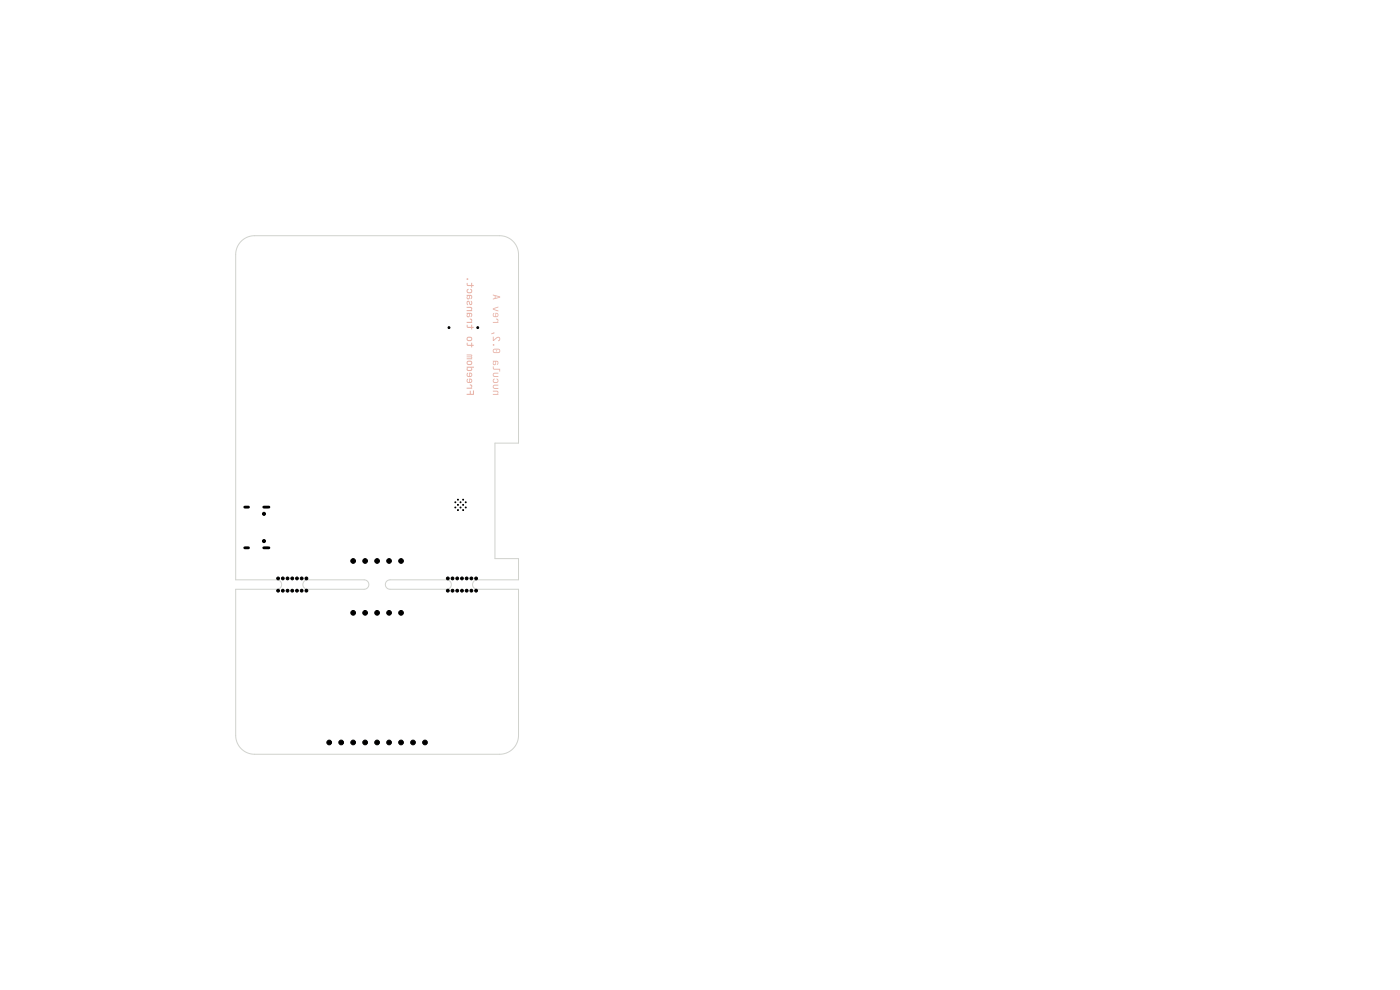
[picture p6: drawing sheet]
<svg xmlns="http://www.w3.org/2000/svg" width="297mm" height="210mm" viewBox="0 0 297 210" stroke-linecap="round" stroke-linejoin="round" font-family="sans-serif">
<g fill="#e8b2a7">
<path d="M104.2 70.7l.7-.2v.2l-.7 .2z"/>
<path d="M99 83.5h.7v-.6h.2v.6h.4v-.7h.2v1h-1.5z"/>
<path d="M104.6 65.4l1.1-.4v.2l-1 .3 1 .4v.2l-1.1-.4z"/>
<path d="M104.6 62.5l1.5 .4v.2l-1.5 .4v-.2l1.3-.3-.8-.2v.4h-.1v-.4l-.4-.1z"/>
<path d="M99 60h.2l.1 .4 .7 .1v-.5h.2v.5h.3v.2h-.3v.3h-.2v-.3l-.9-.1z"/>
<path d="M99 68.9h.2l.1 .4h.7v-.4h.2v.4h.3v.3h-.3v.3h-.2v-.3l-.9-.1z"/>
<path d="M99 72.7h.2l.1 .4h.7v-.4h.2v.4h.3v.3h-.3v.3h-.2v-.3l-.9-.1z"/>
<path d="M104.6 77.7h.1l.1 .5h1.3v.6h-.2v-.4h-1.2z"/>
<path d="M105.2 67.6l.5 .2v.3l-.2 .2h.2v.2h-1.1v-.2l.9-.1 .1-.3-.4-.1z"/>
<path d="M99.7 67.6l.4 .2 .1 .3-.3 .2h.3v.2h-1.2v-.2l1-.1v-.3l-.3-.1z"/>
<path d="M99.7 81.5l.4 .2 .1 .4-.3 .1h.3v.3h-1.2v-.3l1-.1v-.2l-.3-.1z"/>
<path d="M99 65.1l1 .1 .2 .3-.3 .3h.3v.2h-1.2v-.2h.8l.2-.3-.2-.2h-.8z"/>
<path d="M104.7 79.2l1-.1v.2h-.8l-.2 .2 .2 .3h.8v.2l-1-.1-.2-.3z"/>
<path d="M104.7 81.7l1-.1v.2h-.8l-.2 .3 .2 .2h.8v.2l-1-.1-.2-.3z"/>
<path d="M104.6 82.9l1 .1 .1 .3-.2 .3h.2v.2h-1.1v-.2h.8l.2-.3-.2-.2h-.8z"/>
<path d="M104.6 71.4h.1v.7l1-.7 .4 .2v.5l-.4 .3 .3-.5-.4-.3-.8 .7h-.2z"/>
<path d="M99 75.2l1.1 .1 .1 .2-.2 .1 .2 .2-.2 .2h.2v.2h-1.2v-.2l1-.1-1-.1v-.2l1-.1-1-.1z"/>
<path d="M99 77.8h1.5v.2h-.6l.3 .2-.1 .4-.8 .1-.3-.2v-.3l.3 .3h.5l.2-.3-.6-.2-.4 .2 .2-.2h-.2z"/>
<path d="M99.1 61.4l.3-.1-.2 .4 .1 .2 .5 .1 .2-.3-.2-.4h.2l.2 .3-.1 .4-.3 .2-.6-.1-.2-.3z"/>
<path d="M104.7 80.4l.2-.1-.2 .4 .1 .3h.5l.3-.2-.3-.5 .3 .1 .1 .3v.4l-.3 .1h-.7l-.2-.4z"/>
<path d="M99.1 79.1l.2-.1-.1 .7 .6 .1 .2-.1v-.3l-.3-.1v.5h-.2v-.8l.5 .1 .2 .3-.1 .4-.3 .2-.6-.1-.2-.3z"/>
<path d="M99.1 80.4l.2-.1-.1 .7h.6l.2-.1v-.2l-.3-.2v.5h-.2v-.7l.5 .1 .2 .3-.1 .4-.3 .1h-.6l-.2-.4z"/>
<path d="M104.7 66.5l.2-.1-.1 .6 .5 .1 .2-.1 .1-.3-.4-.2v.6h-.1v-.7h.5l.1 .3v.4l-.3 .2-.7-.1-.2-.3z"/>
<path d="M99.1 71.6l.9-.1 .2 .3-.1 .4-.3 .2-.6-.1-.2-.4h.2l.1 .2h.4l.3-.2-.1-.2h-.5l-.4 .2z"/>
<path d="M99.1 76.6h.9l.2 .3-.1 .3-.3 .2h-.6l-.2-.4h.2l.1 .2h.4l.3-.3-.1-.2h-.5l-.4 .3z"/>
<path d="M104.7 74.1l1.2-.1 .2 .2v.4l-.3 .3h-1l-.3-.5 .4 .3h.8l.2-.1 .1-.2-.3-.2h-.7l-.5 .2z"/>
<path d="M99 62.5l1 .1 .2 .3-.1 .4-.3 .2 .2-.6-.3-.1-.1 .6-.5 .1-.1-.4 .4 .2 .1-.5-.5 .3 .2-.3h-.2z"/>
<path d="M99 66.4h1l.2 .3-.1 .4-.3 .2 .2-.6-.3-.1-.1 .6-.5 .1-.1-.4 .4 .2 .1-.5-.5 .3 .2-.3h-.2z"/>
<path d="M104.6 76.5l1 .1 .1 .3v.4l-.3 .1 .2-.5-.4-.2v.7h-.5l-.2-.4 .5 .3 .1-.6h-.3l-.3 .3 .3-.3h-.2z"/>
<path d="M99.1 63.9h.4l.4 .6 .1-.2-.1-.5 .1 .1 .2 .2-.1 .5-.4 .1-.4-.7-.1 .2 .1 .6-.2-.1-.1-.3z"/>
<circle cx="99.2" cy="59.2" r=".19"/>
<circle cx="104.7" cy="73.2" r=".18"/>
<circle cx="105.3" cy="74.4" r=".13"/>
</g>
<path d="M51.2 51.2a4 4 0 0 1 2.8-1.2h52a4 4 0 0 1 4 4v40h-5v24.5h5v4.5h-8.8a1 1 0 0 0-1 1 1 1 0 0 0 1 1h8.8v31a4 4 0 0 1-4 4h-52a4 4 0 0 1-4-4v-31h8.7a1 1 0 0 0 1-1 1 1 0 0 0-.9-1h-8.8v-69a4 4 0 0 1 1.2-2.8zM64.5 123.3l.8-.3h12a1 1 0 0 1 1 1 1 1 0 0 1-1 1h-12a1 1 0 0 1-1-.6 1 1 0 0 1 .2-1.1zM82 123.3l.7-.3h12a1 1 0 0 1 1.1 1 1 1 0 0 1-1.1 1h-12a1 1 0 0 1-.9-.6 1 1 0 0 1 .2-1.1z" fill="none" stroke="#d0d2cd" stroke-width=".21"/>
<g fill="#000" stroke="#000" stroke-width=".21">
<circle cx="95.2" cy="69.5" r=".2"/>
<circle cx="101.3" cy="69.5" r=".2"/>
<circle cx="56" cy="114.8" r=".32"/>
<circle cx="56" cy="109" r=".32"/>
<circle cx="74.9" cy="119" r=".5"/>
<circle cx="77.5" cy="119" r=".5"/>
<circle cx="80" cy="119" r=".5"/>
<circle cx="82.5" cy="119" r=".5"/>
<circle cx="85.1" cy="119" r=".5"/>
<circle cx="96.6" cy="107.7" r=".1"/>
<circle cx="96.6" cy="106.5" r=".1"/>
<circle cx="97.2" cy="108.2" r=".1"/>
<circle cx="97.2" cy="107.1" r=".1"/>
<circle cx="97.2" cy="106" r=".1"/>
<circle cx="97.7" cy="107.6" r=".1"/>
<circle cx="97.7" cy="106.5" r=".1"/>
<circle cx="98.2" cy="108.2" r=".1"/>
<circle cx="98.2" cy="107.1" r=".1"/>
<circle cx="98.2" cy="106" r=".1"/>
<circle cx="98.8" cy="107.6" r=".1"/>
<circle cx="98.8" cy="106.5" r=".1"/>
<circle cx="59" cy="125.3" r=".3"/>
<circle cx="59" cy="122.7" r=".3"/>
<circle cx="60" cy="125.3" r=".3"/>
<circle cx="60" cy="122.7" r=".3"/>
<circle cx="61" cy="125.3" r=".3"/>
<circle cx="61" cy="122.7" r=".3"/>
<circle cx="62" cy="125.3" r=".3"/>
<circle cx="62" cy="122.7" r=".3"/>
<circle cx="63" cy="125.3" r=".3"/>
<circle cx="63" cy="122.7" r=".3"/>
<circle cx="64" cy="125.3" r=".3"/>
<circle cx="64" cy="122.7" r=".3"/>
<circle cx="65" cy="125.3" r=".3"/>
<circle cx="65" cy="122.7" r=".3"/>
<circle cx="74.9" cy="130" r=".5"/>
<circle cx="77.5" cy="130" r=".5"/>
<circle cx="80" cy="130" r=".5"/>
<circle cx="82.5" cy="130" r=".5"/>
<circle cx="85.1" cy="130" r=".5"/>
<circle cx="95" cy="125.3" r=".3"/>
<circle cx="95" cy="122.7" r=".3"/>
<circle cx="96" cy="125.3" r=".3"/>
<circle cx="96" cy="122.7" r=".3"/>
<circle cx="97" cy="125.3" r=".3"/>
<circle cx="97" cy="122.7" r=".3"/>
<circle cx="98" cy="125.3" r=".3"/>
<circle cx="98" cy="122.7" r=".3"/>
<circle cx="99" cy="125.3" r=".3"/>
<circle cx="99" cy="122.7" r=".3"/>
<circle cx="100" cy="125.3" r=".3"/>
<circle cx="100" cy="122.7" r=".3"/>
<circle cx="101" cy="125.3" r=".3"/>
<circle cx="101" cy="122.7" r=".3"/>
<circle cx="69.8" cy="157.5" r=".5"/>
<circle cx="72.4" cy="157.5" r=".5"/>
<circle cx="74.9" cy="157.5" r=".5"/>
<circle cx="77.5" cy="157.5" r=".5"/>
<circle cx="80" cy="157.5" r=".5"/>
<circle cx="82.5" cy="157.5" r=".5"/>
<circle cx="85.1" cy="157.5" r=".5"/>
<circle cx="87.6" cy="157.5" r=".5"/>
<circle cx="90.2" cy="157.5" r=".5"/>
</g>
<path d="M51.9 107.6h.8M51.9 116.2h.8M55.9 107.6h1.2M55.9 116.2h1.2" fill="none" stroke="#000" stroke-width=".6"/>
</svg>
